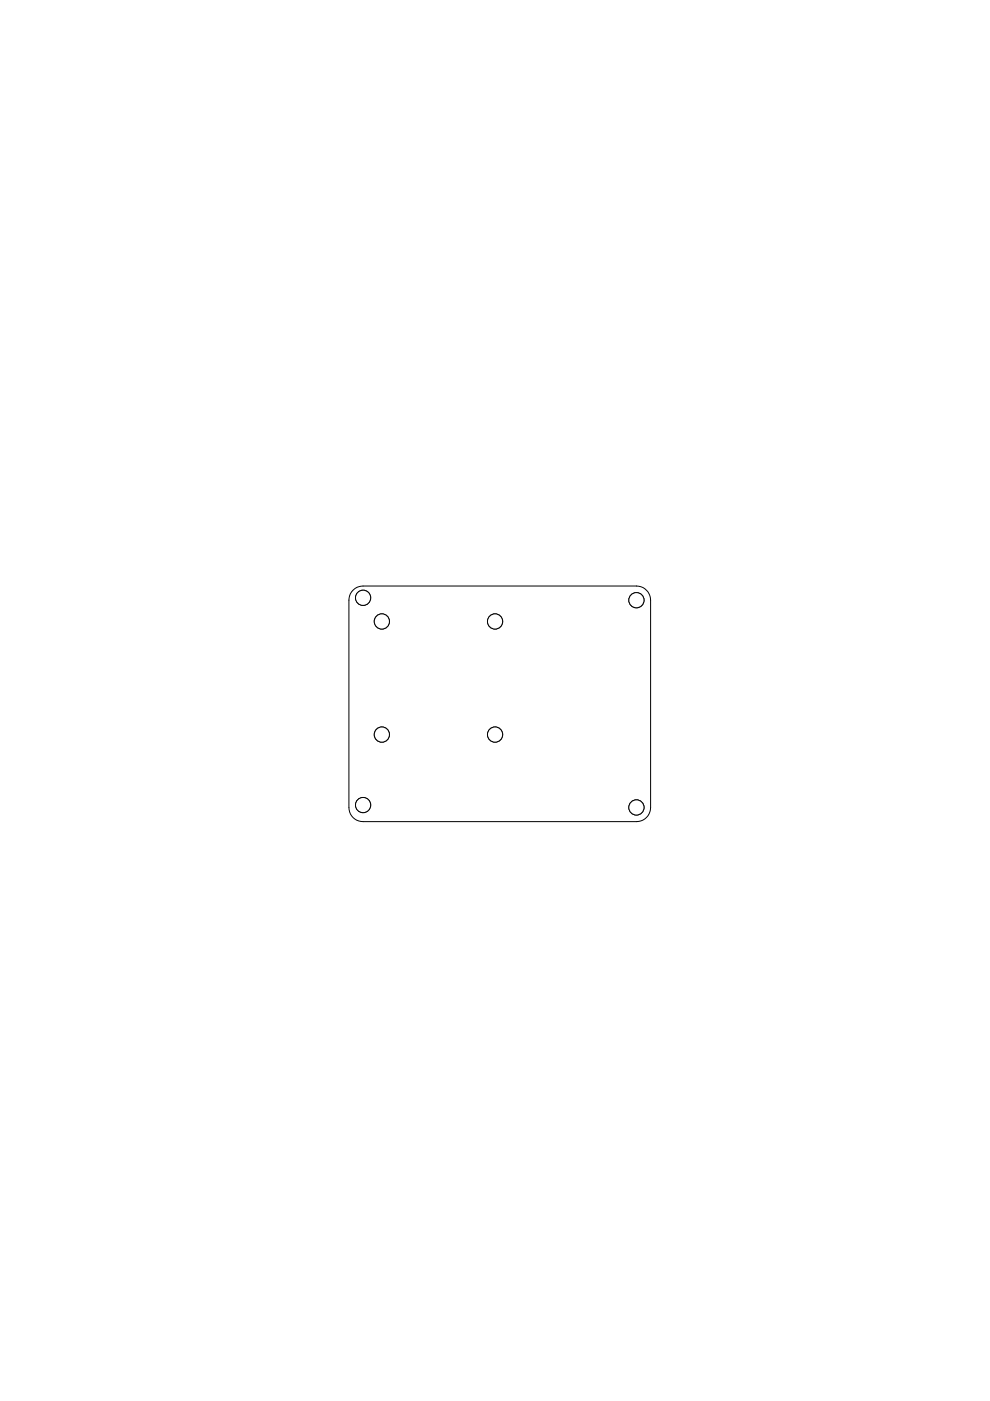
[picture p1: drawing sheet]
<svg xmlns="http://www.w3.org/2000/svg" width="210mm" height="297mm" viewBox="0 0 210 297" stroke-linecap="round" stroke-linejoin="round" font-family="sans-serif">
<g fill="none" stroke="#000" stroke-width=".21">
<path d="M74.8 125.1a2.86 2.86 0 0 1 2.2-.9h57.9a3 3 0 0 1 3 3.1v43.9a3 3 0 0 1-3 3h-57.9a2.96 2.96 0 0 1-3-3v-43.9l.3-1.4z"/>
<circle cx="134.9" cy="127.3" r="1.61"/>
</g>
<circle cx="134.9" cy="127.3" r="1.61" fill="#fff" stroke="#000" stroke-width=".21"/>
<circle cx="77" cy="126.7" r="1.61" fill="none" stroke="#000" stroke-width=".21"/>
<circle cx="77" cy="126.7" r="1.61" fill="#fff" stroke="#000" stroke-width=".21"/>
<circle cx="77" cy="170.7" r="1.61" fill="none" stroke="#000" stroke-width=".21"/>
<circle cx="77" cy="170.7" r="1.61" fill="#fff" stroke="#000" stroke-width=".21"/>
<circle cx="134.9" cy="171.2" r="1.61" fill="none" stroke="#000" stroke-width=".21"/>
<circle cx="134.9" cy="171.2" r="1.61" fill="#fff" stroke="#000" stroke-width=".21"/>
<circle cx="105" cy="155.7" r="1.61" fill="none" stroke="#000" stroke-width=".21"/>
<circle cx="105" cy="155.7" r="1.61" fill="#fff" stroke="#000" stroke-width=".21"/>
<circle cx="81" cy="155.7" r="1.61" fill="none" stroke="#000" stroke-width=".21"/>
<circle cx="81" cy="155.7" r="1.61" fill="#fff" stroke="#000" stroke-width=".21"/>
<circle cx="81" cy="131.8" r="1.61" fill="none" stroke="#000" stroke-width=".21"/>
<circle cx="81" cy="131.8" r="1.61" fill="#fff" stroke="#000" stroke-width=".21"/>
<circle cx="105" cy="131.8" r="1.61" fill="none" stroke="#000" stroke-width=".21"/>
<circle cx="105" cy="131.8" r="1.61" fill="#fff" stroke="#000" stroke-width=".21"/>
</svg>
